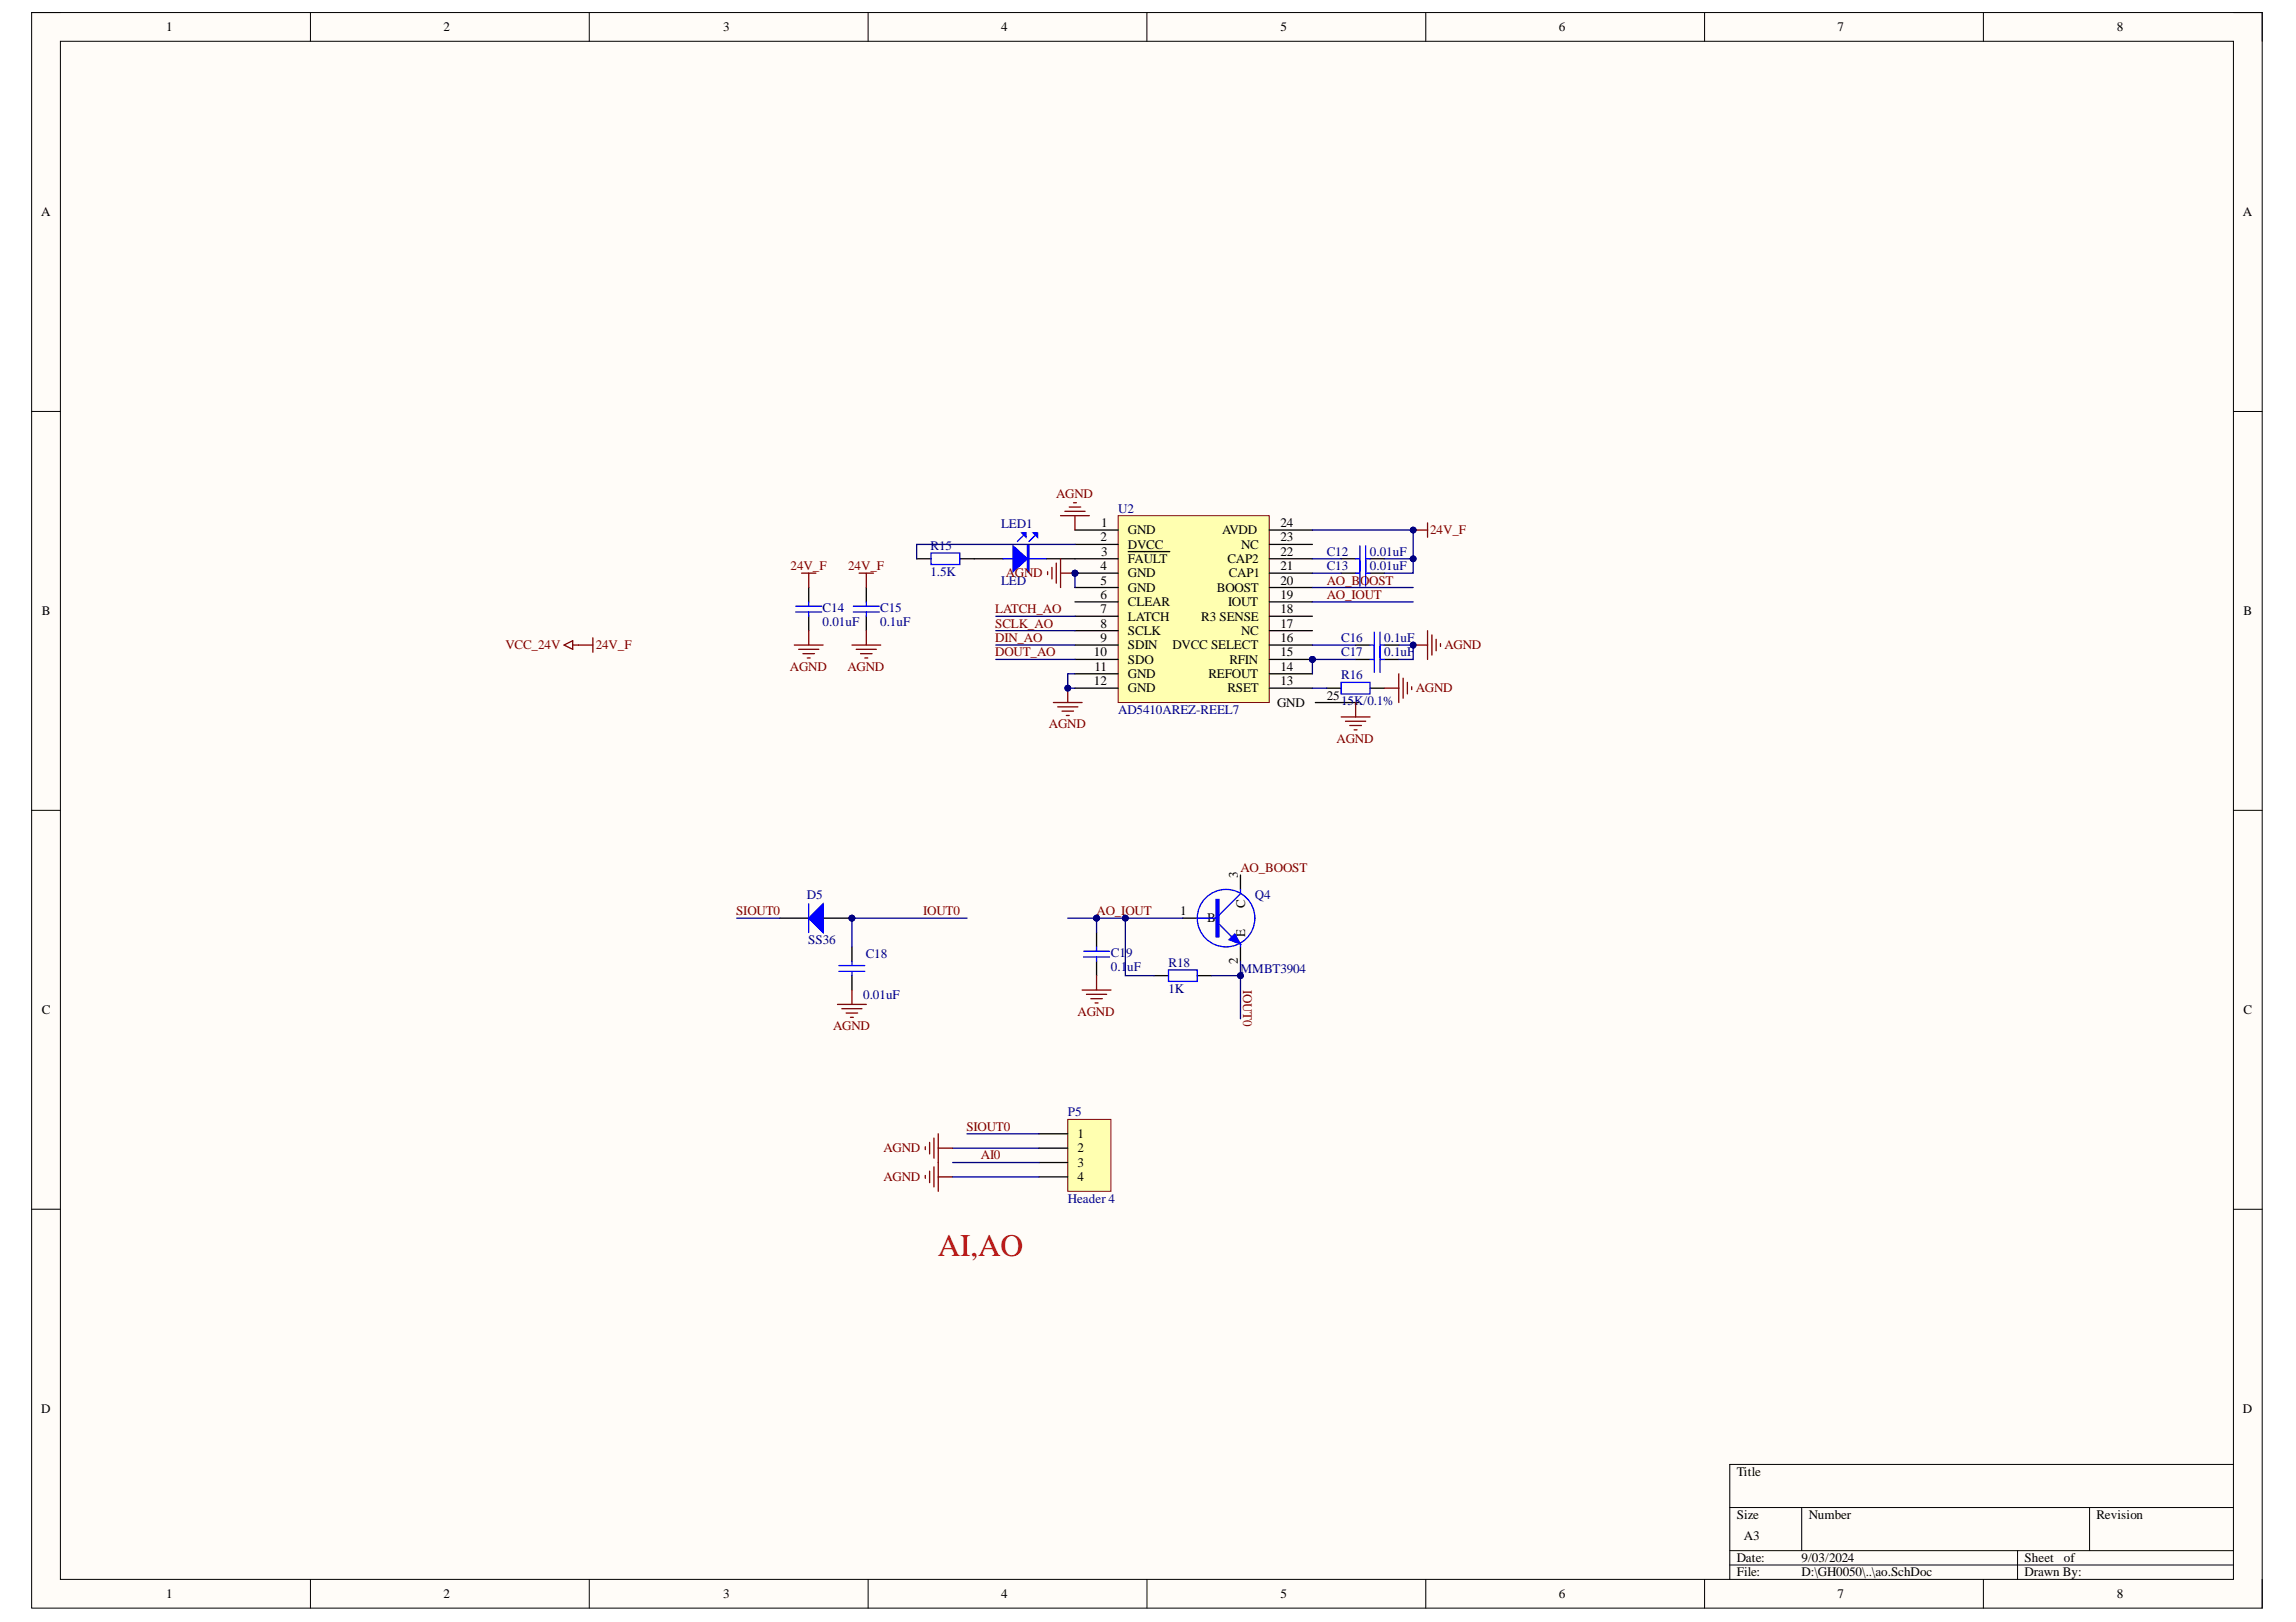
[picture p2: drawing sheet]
<svg xmlns="http://www.w3.org/2000/svg" width="297mm" height="210mm" viewBox="0 0 297 210" stroke-linecap="round" stroke-linejoin="round" font-family="sans-serif">
<defs><g id="words">
<text font-size="4.1" fill="#f00" x="121.3" y="162.5">AI,AO</text>
<g font-size="1.7">
<text x="21.5" y="4.1">1</text>
<text x="57.4" y="4.1">2</text>
<text x="93.6" y="4.1">3</text>
<text x="129.5" y="4.1">4</text>
<text x="165.6" y="4.1">5</text>
<text x="201.7" y="4.1">6</text>
<text x="237.7" y="4.1">7</text>
<text x="273.8" y="4.1">8</text>
<text x="5.3" y="28">A</text>
<text x="290.2" y="28">A</text>
<text x="142.4" y="70.1">2</text>
<text x="142.5" y="68.2">1</text>
<text x="142.5" y="71.9">3</text>
<text x="145.9" y="69.1">GND</text>
<text x="145.9" y="71">DVCC</text>
<text x="158.1" y="69.1">AVDD</text>
<text x="160.6" y="71">NC</text>
<text x="165.6" y="71.9">22</text>
<text x="165.6" y="70.1">23</text>
<text x="165.6" y="68.2">24</text>
<text x="142.4" y="73.8">4</text>
<text x="142.4" y="75.7">5</text>
<text x="142.4" y="77.5">6</text>
<text x="145.9" y="72.9">FAULT</text>
<text x="145.9" y="74.7">GND</text>
<text x="145.9" y="76.6">GND</text>
<text x="157.4" y="76.6">BOOST</text>
<text x="158.8" y="72.9">CAP2</text>
<text x="159" y="74.7">CAP1</text>
<text x="165.6" y="77.5">19</text>
<text x="165.6" y="75.7">20</text>
<text x="165.6" y="73.8">21</text>
<text x="5.4" y="79.6">B</text>
<text x="142.4" y="79.4">7</text>
<text x="142.4" y="81.2">8</text>
<text x="142.4" y="83.1">9</text>
<text x="145.9" y="78.4">CLEAR</text>
<text x="145.9" y="80.3">LATCH</text>
<text x="145.9" y="82.2">SCLK</text>
<text x="155.4" y="80.3">R3 SENSE</text>
<text x="158.9" y="78.4">IOUT</text>
<text x="160.6" y="82.2">NC</text>
<text x="165.6" y="83.1">16</text>
<text x="165.6" y="81.2">17</text>
<text x="165.6" y="79.4">18</text>
<text x="290.3" y="79.6">B</text>
<text x="141.5" y="84.9">10</text>
<text x="141.5" y="88.7">12</text>
<text x="141.6" y="86.8">11</text>
<text x="145.9" y="84">SDIN</text>
<text x="145.9" y="85.9">SDO</text>
<text x="145.9" y="87.7">GND</text>
<text x="145.9" y="89.6">GND</text>
<text x="151.7" y="84">DVCC SELECT</text>
<text x="156.3" y="87.7">REFOUT</text>
<text x="158.8" y="89.6">RSET</text>
<text x="159" y="85.9">RFIN</text>
<text x="165.6" y="88.7">13</text>
<text x="165.6" y="86.8">14</text>
<text x="165.6" y="84.9">15</text>
<text x="165.2" y="91.5">GND</text>
<text x="171.6" y="90.5">25</text>
<text x="160.1" y="113.6" transform="rotate(-90 160.1 113.6)">3</text>
<text x="152.7" y="118.4">1</text>
<text x="156.2" y="119.4">B</text>
<text x="161.1" y="117.5" transform="rotate(-90 161.1 117.5)">C</text>
<text x="160.1" y="124.8" transform="rotate(-90 160.1 124.8)">2</text>
<text x="161.1" y="121.2" transform="rotate(-90 161.1 121.2)">E</text>
<text x="5.4" y="131.2">C</text>
<text x="290.3" y="131.2">C</text>
<text x="139.4" y="147.2">1</text>
<text x="139.4" y="149.1">2</text>
<text x="139.4" y="151">3</text>
<text x="139.4" y="152.8">4</text>
<text x="5.3" y="182.8">D</text>
<text x="290.2" y="182.8">D</text>
<text x="224.7" y="190.9">Title</text>
<text x="224.7" y="196.5">Size</text>
<text x="234" y="196.5">Number</text>
<text x="271.2" y="196.5">Revision</text>
<text x="224.7" y="202.1">Date:</text>
<text x="224.7" y="204">File:</text>
<text x="225.6" y="199.3">A3</text>
<text x="233.1" y="202.1">9/03/2024</text>
<text x="233.1" y="204">D:\GH0050\..\ao.SchDoc</text>
<text x="261.9" y="202.1">Sheet</text>
<text x="261.9" y="204">Drawn By:</text>
<text x="267" y="202.1">of</text>
<text x="21.5" y="206.8">1</text>
<text x="57.4" y="206.8">2</text>
<text x="93.6" y="206.8">3</text>
<text x="129.5" y="206.8">4</text>
<text x="165.6" y="206.8">5</text>
<text x="201.7" y="206.8">6</text>
<text x="237.7" y="206.8">7</text>
<text x="273.8" y="206.8">8</text>
</g>
<g font-size="1.7" fill="#800000">
<text x="136.6" y="64.5">AGND</text>
<text x="185" y="69.1">24V_F</text>
<text x="102.3" y="73.8">24V_F</text>
<text x="109.7" y="73.8">24V_F</text>
<text x="130.1" y="74.7">AGND</text>
<text x="171.6" y="75.7">AO_B</text>
<text x="171.6" y="77.5">AO_IOUT</text>
<text x="176" y="75.7">OOST</text>
<text x="128.8" y="81.2">SCLK_AO</text>
<text x="128.8" y="83.1">DIN_AO</text>
<text x="128.8" y="79.4">LATCH_AO</text>
<text x="65.4" y="84">VCC_24V</text>
<text x="77.1" y="84">24V_F</text>
<text x="102.2" y="86.8">AGND</text>
<text x="109.6" y="86.8">AGND</text>
<text x="128.8" y="84.9">DOUT_AO</text>
<text x="183.2" y="89.6">AGND</text>
<text x="186.9" y="84">AGND</text>
<text x="135.7" y="94.2">AGND</text>
<text x="172.9" y="96.1">AGND</text>
<text x="160.5" y="112.8">AO_BOOST</text>
<text x="95.3" y="118.4">SIOUT0</text>
<text x="119.5" y="118.4">IOUT0</text>
<text x="141.9" y="118.4">AO_IOUT</text>
<text x="139.4" y="131.4">AGND</text>
<text x="160.8" y="128.1" transform="rotate(90 160.8 128.1)">IOUT0</text>
<text x="107.8" y="133.3">AGND</text>
<text x="114.3" y="149.1">AGND</text>
<text x="125" y="146.3">SIOUT0</text>
<text x="114.3" y="152.8">AGND</text>
<text x="126.9" y="150">AI0</text>
</g>
<g font-size="1.7" fill="#000080">
<text x="120.4" y="71.2">R15</text>
<text x="129.5" y="68.4">LED1</text>
<text x="144.7" y="66.4">U2</text>
<text x="171.6" y="71.9">C12</text>
<text x="177.2" y="71.9">0.01uF</text>
<text x="120.4" y="74.6">1.5K</text>
<text x="129.5" y="75.7">LED</text>
<text x="171.6" y="73.8">C13</text>
<text x="177.2" y="73.8">0.01uF</text>
<text x="106.4" y="79.2">C14</text>
<text x="106.4" y="81.1">0.01uF</text>
<text x="113.9" y="79.2">C15</text>
<text x="113.9" y="81.1">0.1uF</text>
<text x="173.5" y="83.1">C16</text>
<text x="179.1" y="83.1">0.1uF</text>
<text x="173.5" y="84.9">C17</text>
<text x="173.5" y="87.9">R16</text>
<text x="179.1" y="84.9">0.1uF</text>
<text x="144.7" y="92.4">AD5410AREZ-REEL7</text>
<text x="173.5" y="91.3">15K/0.1%</text>
<text x="104.4" y="116.4">D5</text>
<text x="162.3" y="116.4">Q4</text>
<text x="104.6" y="122.1">SS36</text>
<text x="112" y="124">C18</text>
<text x="143.7" y="123.8">C19</text>
<text x="143.7" y="125.7">0.1uF</text>
<text x="151.2" y="125.1">R18</text>
<text x="160.5" y="125.9">MMBT3904</text>
<text x="111.7" y="129.2">0.01uF</text>
<text x="151.2" y="128.5">1K</text>
<text x="138.1" y="144.5">P5</text>
<text x="138.1" y="155.6">Header 4</text>
</g>
</g></defs>
<path d="M4.1 1.6h288.6v206.5h-288.6z" fill-rule="evenodd" fill="#fffcf8"/>
<path d="M4.1 1.6h288.6v206.5h-288.6z" fill="none" stroke="#000" stroke-width=".13"/>
<path d="M7.8 5.3h281.1v199.1h-281.1z" fill-rule="evenodd" fill="#fffcf8"/>
<g fill="none" stroke="#000" stroke-width=".13">
<path d="M4.1 1.6h3.7M7.8 5.3h281.1v199.1h-281.1zM40.2 1.6v3.7M76.2 1.6v3.7M112.3 1.6v3.7M148.4 1.6v3.7M184.5 1.6v3.7M220.5 1.6v3.7M256.6 1.6v3.7M288.9 1.6h3.8v3.7M4.1 53.2h3.7M288.9 53.3h3.8"/>
<path d="M4.1 104.9h3.7M288.9 104.9h3.8M4.1 156.5h3.7M288.9 156.5h3.8M223.8 195.1h65.1M233.1 195.1v5.6M270.3 195.1v5.6M288.9 189.5h-65.1v14.9M40.2 204.4v3.7M76.2 204.4v3.7M112.3 204.4v3.7M148.4 204.4v3.7"/>
<path d="M184.5 204.4v3.7M220.5 204.4v3.7M223.8 200.7h65.1M223.8 202.5h65.1M256.6 204.4v3.7M261 200.7v3.7M292.7 204.4v3.7"/>
</g>
<path d="M110.2 122.5v1.9M110.2 126.3v1.8" fill="none" stroke="#000" stroke-width=".17"/>
<path d="M108.5 125h3.4M108.5 125.7h3.4M110.2 124.4v.6M110.2 125.7v.6" fill="none" stroke="#00f" stroke-width=".17"/>
<circle cx="110.2" cy="118.8" r=".37" fill="#000080"/>
<circle cx="110.2" cy="118.8" r=".37" fill="none" stroke="#000080" stroke-width=".13"/>
<path d="M106.5 118.8h3.7" fill="none" stroke="#000" stroke-width=".17"/>
<circle cx="110.2" cy="118.8" r=".37" fill="#000080"/>
<circle cx="110.2" cy="118.8" r=".37" fill="none" stroke="#000080" stroke-width=".13"/>
<path d="M100.9 118.8h3.7" fill="none" stroke="#000" stroke-width=".17"/>
<path d="M104.6 118.8l1.9-1.8v3.7z" fill="#00f"/>
<path d="M104.6 118.8l1.9-1.8v3.7zM104.6 117v3.7" fill="none" stroke="#00f" stroke-width=".17"/>
<circle cx="139.1" cy="74.2" r=".37" fill="#000080"/>
<circle cx="139.1" cy="74.2" r=".37" fill="none" stroke="#000080" stroke-width=".13"/>
<circle cx="169.8" cy="85.3" r=".37" fill="#000080"/>
<circle cx="169.8" cy="85.3" r=".37" fill="none" stroke="#000080" stroke-width=".13"/>
<path d="M144.7 66.7h19.5v24.2h-19.5z" fill-rule="evenodd" fill="#ffffb0"/>
<path d="M144.7 66.7h19.5v24.2h-19.5z" fill="none" stroke="#800000" stroke-width=".13"/>
<path d="M139.1 68.6h5.6M139.1 70.5h5.6M139.1 72.3h5.6M139.1 74.2h5.6M146 71.4h5.3" fill="none" stroke="#000" stroke-width=".17"/>
<circle cx="139.1" cy="74.2" r=".37" fill="#000080"/>
<circle cx="139.1" cy="74.2" r=".37" fill="none" stroke="#000080" stroke-width=".13"/>
<path d="M139.1 76h5.6M139.1 77.9h5.6M139.1 79.8h5.6M139.1 81.6h5.6M139.1 83.5h5.6M139.1 85.3h5.6M139.1 87.2h5.6M139.1 89.1h5.6M164.2 85.3h5.6M164.2 87.2h5.6M164.2 89.1h5.6" fill="none" stroke="#000" stroke-width=".17"/>
<circle cx="169.8" cy="85.3" r=".37" fill="#000080"/>
<circle cx="169.8" cy="85.3" r=".37" fill="none" stroke="#000080" stroke-width=".13"/>
<g fill="none" stroke="#000" stroke-width=".17">
<path d="M118.6 72.3h1.9M124.2 72.3h5.6M135.3 72.3h3.8M164.2 79.8h5.6M164.2 77.9h5.6M164.2 76h5.6M164.2 74.2h5.6M164.2 72.3h5.6M164.2 70.5h5.6M164.2 68.6h5.6M164.2 83.5h5.6M164.2 81.6h5.6"/>
<path d="M170.2 90.9h5.6"/>
</g>
<path d="M120.5 71.6h3.7v1.5h-3.7zM129.8 72.3h5.5M132.4 69.3l-.8 .8M133.9 69.3l-.8 .8" fill="none" stroke="#00f" stroke-width=".17"/>
<path d="M131.1 70.6l1.8 1.7-1.8 1.7z" fill="#00f"/>
<path d="M131.1 70.6l1.8 1.7-1.8 1.7zM132.9 70.6h.2v3.4h-.2z" fill="none" stroke="#00f" stroke-width=".17"/>
<path d="M133 70.6v3.4" fill="none" stroke="#00f" stroke-width=".19"/>
<path d="M133.7 69h.5v.5z" fill="#00f"/>
<path d="M133.7 69h.5v.5z" fill="none" stroke="#00f" stroke-width=".17"/>
<path d="M132.2 69h.5v.5z" fill="#00f"/>
<path d="M132.2 69h.5v.5zM177.2 85.3h.6M177.8 83.7v3.3M178.5 85.3h.6M178.5 83.7v3.3" fill="none" stroke="#00f" stroke-width=".17"/>
<path d="M175.4 85.3h1.8M179.1 85.3h1.9" fill="none" stroke="#000" stroke-width=".17"/>
<path d="M182.8 68.6h1.9M184.7 67.7v1.8" fill="none" stroke="#800000" stroke-width=".17"/>
<circle cx="182.8" cy="68.6" r=".37" fill="#000080"/>
<circle cx="182.8" cy="68.6" r=".37" fill="none" stroke="#000080" stroke-width=".13"/>
<path d="M173.5 72.3h1.9M173.5 74.2h1.9M177.2 72.3h1.9M177.2 74.2h1.9M153 118.8h1.9M160.5 113.2v1.9M160.5 122.5v1.9" fill="none" stroke="#000" stroke-width=".17"/>
<path d="M175.4 72.3h.5M175.4 74.2h.5M175.9 70.6v5.3M176.7 72.3h.5M176.7 70.6v5.3M176.7 74.2h.5M154.9 118.8h2.8M157.3 116.4h.4v4.8h-.4zM157.7 119.6l1.7 1.6M160.5 115.1v.6l-2.8 2.7M160.5 122.2v.3" fill="none" stroke="#00f" stroke-width=".17"/>
<path d="M157.5 116.4v4.8" fill="none" stroke="#00f" stroke-width=".38"/>
<path d="M159 121.6l.7-.7 .8 1.3z" fill="#00f"/>
<g fill="none" stroke="#00f" stroke-width=".17">
<path d="M151.2 125.5h3.7v1.5h-3.7zM159 121.6l.7-.7 .8 1.3z"/>
<circle cx="158.6" cy="118.8" r="3.7"/>
</g>
<path d="M149.3 126.3h1.9M154.9 126.3h1.9" fill="none" stroke="#000" stroke-width=".17"/>
<circle cx="141.9" cy="118.8" r=".37" fill="#000080"/>
<circle cx="141.9" cy="118.8" r=".37" fill="none" stroke="#000080" stroke-width=".13"/>
<path d="M104.6 76v1.9M104.6 79.8v1.8M112.1 76v1.9M112.1 79.8v1.8M171.6 89.1h1.9M175.4 83.5h1.8M177.2 89.1h1.9M179.1 83.5h1.9M141.9 120.7v1.8M141.9 124.4v1.9" fill="none" stroke="#000" stroke-width=".17"/>
<g fill="none" stroke="#00f" stroke-width=".17">
<path d="M103 78.5h3.3M103 79.2h3.3M104.6 77.9v.6M104.6 79.2v.6M110.4 78.5h3.4M110.4 79.2h3.4M112.1 77.9v.6M112.1 79.2v.6M173.5 88.3h3.7v1.5h-3.7zM177.2 83.5h.6M177.8 81.8v3.3M178.5 83.5h.6"/>
<path d="M178.5 81.8v3.3M140.2 123.1h3.3M140.2 123.8h3.3M141.9 122.5v.6M141.9 123.8v.6"/>
</g>
<path d="M103.7 74.2h1.9M104.6 74.2v1.8M111.1 74.2h1.9M112.1 74.2v1.8" fill="none" stroke="#800000" stroke-width=".17"/>
<path d="M138.1 144.9h5.6v9.3h-5.6z" fill-rule="evenodd" fill="#ffffb0"/>
<path d="M138.1 144.9h5.6v9.3h-5.6z" fill="none" stroke="#800000" stroke-width=".13"/>
<path d="M134.4 146.7h3.7M134.4 148.6h3.7M134.4 150.4h3.7M134.4 152.3h3.7" fill="none" stroke="#000" stroke-width=".17"/>
<path d="M136.3 90.9h3.7M136.8 91.5h2.6M137.4 92h1.5M138 92.6h.3M138.1 89.1v1.8" fill="none" stroke="#800000" stroke-width=".17"/>
<circle cx="138.1" cy="89.1" r=".37" fill="#000080"/>
<circle cx="138.1" cy="89.1" r=".37" fill="none" stroke="#000080" stroke-width=".13"/>
<g fill="none" stroke="#800000" stroke-width=".17">
<path d="M102.8 83.5h3.7M103.3 84h2.6M103.9 84.6h1.5M104.4 85.1h.4M104.6 81.6v1.9M110.2 83.5h3.7M110.8 84h2.6M111.3 84.6h1.5M111.9 85.1h.4M112.1 81.6v1.9M119.7 152.1v.4M120.3 151.6v1.4"/>
<path d="M120.8 151v2.6M121.4 150.4v3.8M121.4 152.3h1.8"/>
</g>
<path d="M139.1 74.2v1.8M128.8 81.6h10.3M128.8 83.5h10.3M128.8 85.3h10.3" fill="none" stroke="#000080" stroke-width=".17"/>
<circle cx="139.1" cy="74.2" r=".37" fill="#000080"/>
<circle cx="139.1" cy="74.2" r=".37" fill="none" stroke="#000080" stroke-width=".13"/>
<path d="M128.8 79.8h10.3M175.4 85.3h-5.6v1.9" fill="none" stroke="#000080" stroke-width=".17"/>
<circle cx="169.8" cy="85.3" r=".37" fill="#000080"/>
<circle cx="169.8" cy="85.3" r=".37" fill="none" stroke="#000080" stroke-width=".13"/>
<path d="M169.8 72.3h3.7M169.8 74.2h3.7M179.1 72.3h3.7" fill="none" stroke="#000080" stroke-width=".17"/>
<circle cx="182.8" cy="72.3" r=".37" fill="#000080"/>
<circle cx="182.8" cy="72.3" r=".37" fill="none" stroke="#000080" stroke-width=".13"/>
<path d="M169.8 76h13M160.5 124.4v1.9h-3.7" fill="none" stroke="#000080" stroke-width=".17"/>
<circle cx="160.5" cy="126.3" r=".37" fill="#000080"/>
<circle cx="160.5" cy="126.3" r=".37" fill="none" stroke="#000080" stroke-width=".13"/>
<path d="M145.6 118.8v7.5h3.7" fill="none" stroke="#000080" stroke-width=".17"/>
<circle cx="145.6" cy="118.8" r=".37" fill="#000080"/>
<circle cx="145.6" cy="118.8" r=".37" fill="none" stroke="#000080" stroke-width=".13"/>
<path d="M169.8 77.9h13M138.1 118.8h3.8" fill="none" stroke="#000080" stroke-width=".17"/>
<circle cx="141.9" cy="118.8" r=".37" fill="#000080"/>
<circle cx="141.9" cy="118.8" r=".37" fill="none" stroke="#000080" stroke-width=".13"/>
<path d="M160.5 126.3v5.5" fill="none" stroke="#000080" stroke-width=".17"/>
<circle cx="160.5" cy="126.3" r=".37" fill="#000080"/>
<circle cx="160.5" cy="126.3" r=".37" fill="none" stroke="#000080" stroke-width=".13"/>
<path d="M169.8 83.5h5.6M181 83.5h1.8v1.8h-1.8" fill="none" stroke="#000080" stroke-width=".17"/>
<circle cx="182.8" cy="83.5" r=".37" fill="#000080"/>
<circle cx="182.8" cy="83.5" r=".37" fill="none" stroke="#000080" stroke-width=".13"/>
<path d="M139.1 70.5h-20.5v1.8M169.8 89.1h1.8M125.1 118.8h-14.9v3.7" fill="none" stroke="#000080" stroke-width=".17"/>
<circle cx="110.2" cy="118.8" r=".37" fill="#000080"/>
<circle cx="110.2" cy="118.8" r=".37" fill="none" stroke="#000080" stroke-width=".13"/>
<path d="M95.3 118.8h5.6M153 118.8h-11.1v1.9" fill="none" stroke="#000080" stroke-width=".17"/>
<circle cx="141.9" cy="118.8" r=".37" fill="#000080"/>
<circle cx="141.9" cy="118.8" r=".37" fill="none" stroke="#000080" stroke-width=".13"/>
<circle cx="145.6" cy="118.8" r=".37" fill="#000080"/>
<circle cx="145.6" cy="118.8" r=".37" fill="none" stroke="#000080" stroke-width=".13"/>
<path d="M169.8 68.6h13v5.6h-3.7" fill="none" stroke="#000080" stroke-width=".17"/>
<circle cx="182.8" cy="68.6" r=".37" fill="#000080"/>
<circle cx="182.8" cy="68.6" r=".37" fill="none" stroke="#000080" stroke-width=".13"/>
<circle cx="182.8" cy="72.3" r=".37" fill="#000080"/>
<circle cx="182.8" cy="72.3" r=".37" fill="none" stroke="#000080" stroke-width=".13"/>
<path d="M139.1 87.2h-1v1.9h1M123.2 150.4h11.2M123.2 148.6h11.2M123.2 152.3h11.2M125.1 146.7h9.3" fill="none" stroke="#000080" stroke-width=".17"/>
<circle cx="138.1" cy="89.1" r=".37" fill="#000080"/>
<circle cx="138.1" cy="89.1" r=".37" fill="none" stroke="#000080" stroke-width=".13"/>
<g fill="none" stroke="#800000" stroke-width=".17">
<path d="M173.5 92.8h3.7M174.1 93.3h2.6M174.6 93.9h1.5M175.2 94.4h.4M175.4 90.9v1.9M179.1 89.1h1.9M181 87.2v3.7M181.5 87.8v2.6M182.1 88.3v1.5M182.6 88.9v.3M182.8 83.5h1.9M184.7 81.6v3.7"/>
<path d="M185.2 82.2v2.6M185.8 82.7v1.5M186.4 83.3v.4"/>
</g>
<circle cx="182.8" cy="83.5" r=".37" fill="#000080"/>
<circle cx="182.8" cy="83.5" r=".37" fill="none" stroke="#000080" stroke-width=".13"/>
<path d="M135.5 74v.4M136.1 73.4v1.5M136.7 72.9v2.6M137.2 72.3v3.7M137.2 74.2h1.9" fill="none" stroke="#800000" stroke-width=".17"/>
<circle cx="139.1" cy="74.2" r=".37" fill="#000080"/>
<circle cx="139.1" cy="74.2" r=".37" fill="none" stroke="#000080" stroke-width=".13"/>
<g fill="none" stroke="#800000" stroke-width=".17">
<path d="M137.2 66.7h3.7M137.8 66.2h2.6M138.3 65.6h1.5M138.9 65.1h.4M139.1 66.7v1.9M73 83.5l1.1-.6v1.1zM74.1 83.5h2.6M76.7 82.5v1.9M108.3 130h3.8M108.9 130.5h2.6M109.5 131.1h1.5M110 131.7h.4"/>
<path d="M110.2 128.1v1.9M140 128.1h3.7M140.6 128.7h2.6M141.1 129.2h1.5M141.7 129.8h.4M141.9 126.3v1.8M119.7 148.4v.4M120.3 147.8v1.5M120.8 147.3v2.6M121.4 146.7v3.7M121.4 148.6h1.8"/>
</g>
<use href="#words"/>
</svg>
